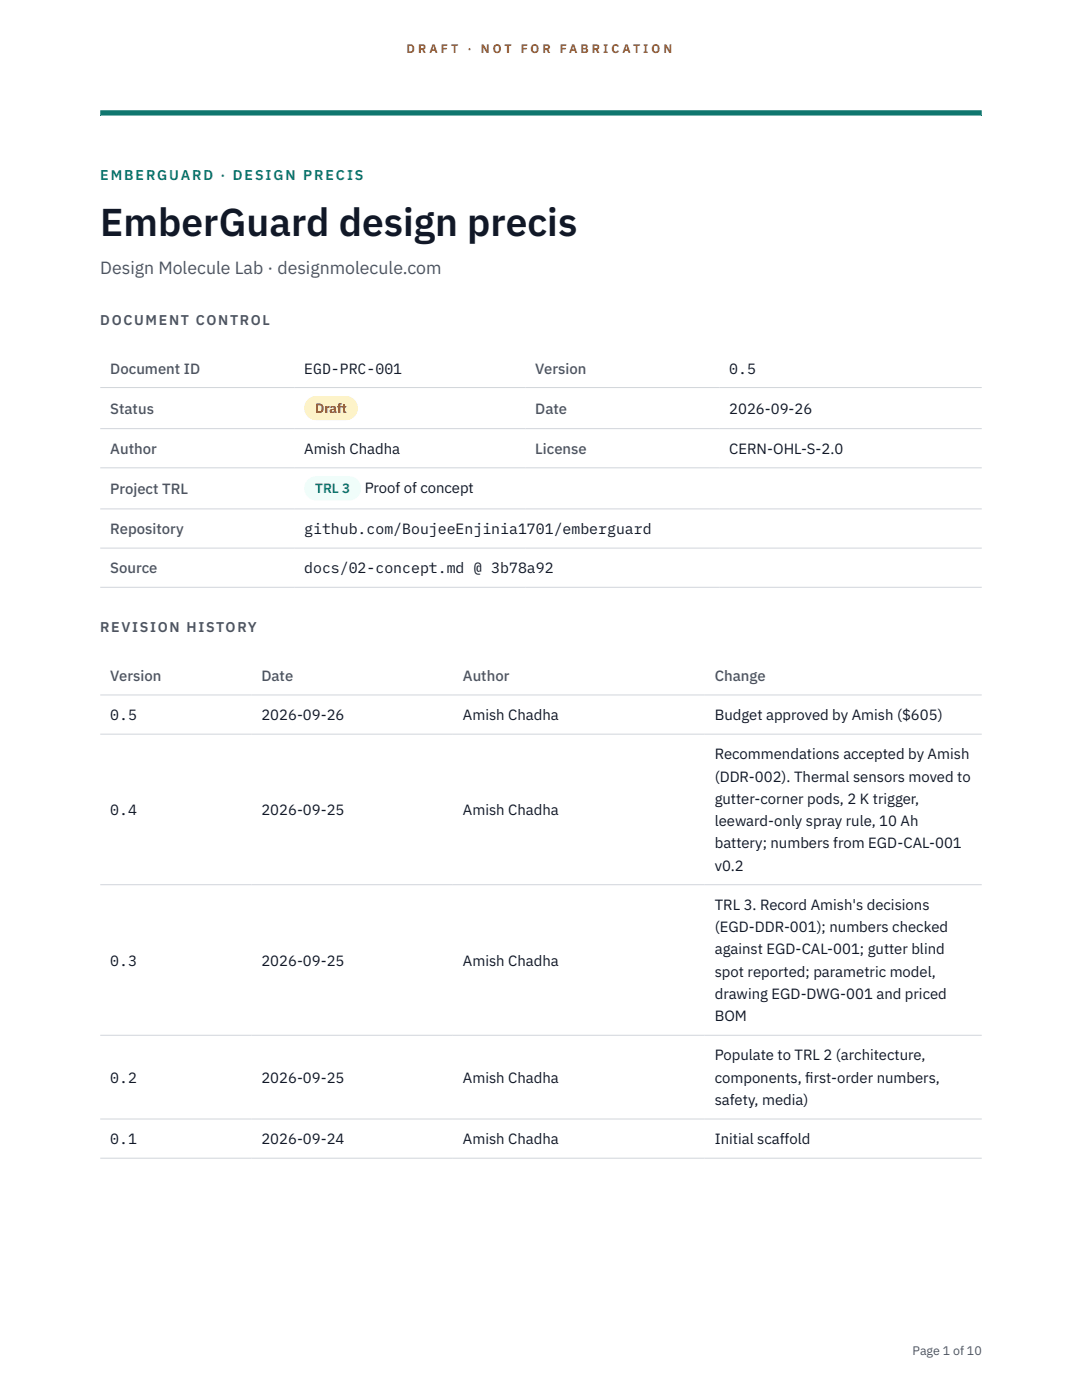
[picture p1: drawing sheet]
<svg xmlns="http://www.w3.org/2000/svg" width="216mm" height="279mm" viewBox="0 0 216 279" stroke-linecap="round" stroke-linejoin="round" font-family="sans-serif">
<defs><g id="words">
<text font-size="7.8" fill="#111827" x="20" y="47.1">EmberGuard design precis</text>
<text font-size="3.5" fill="#4b5563" x="20" y="54.6">Design Molecule Lab · designmolecule.com</text>
<g font-size="3" fill="#4b5563">
<text x="22" y="74.5">Document ID</text>
<text x="106.8" y="74.5">Version</text>
<text x="22" y="82.6">Status</text>
<text x="106.8" y="82.6">Date</text>
<text x="22" y="90.6">Author</text>
<text x="106.8" y="90.6">License</text>
<text x="22" y="98.6">Project TRL</text>
<text x="22" y="106.6">Repository</text>
<text x="22" y="114.4">Source</text>
<text x="22" y="135.9">Version</text>
<text x="52.2" y="135.9">Date</text>
<text x="92.4" y="135.9">Author</text>
<text x="142.6" y="135.9">Change</text>
</g>
<g font-size="3" fill="#111827">
<text x="60.7" y="74.5">EGD-PRC-001</text>
<text x="145.5" y="74.5">0.5</text>
<text x="145.5" y="82.6">2026-09-26</text>
<text x="60.7" y="90.6">Amish Chadha</text>
<text x="145.5" y="90.6">CERN-OHL-S-2.0</text>
<text x="72.8" y="98.5">Proof of concept</text>
<text x="60.7" y="106.6">github.com/BoujeeEnjinia1701/emberguard</text>
<text x="60.7" y="114.4">docs/02-concept.md @ 3b78a92</text>
<text x="22" y="143.7">0.5</text>
<text x="52.2" y="143.7">2026-09-26</text>
<text x="92.4" y="143.7">Amish Chadha</text>
<text x="142.6" y="143.7">Budget approved by Amish ($605)</text>
<text x="142.6" y="151.5">Recommendations accepted by Amish</text>
<text x="142.6" y="156">(DDR-002). Thermal sensors moved to</text>
<text x="142.6" y="160.4">gutter-corner pods, 2 K trigger,</text>
<text x="22" y="162.7">0.4</text>
<text x="52.2" y="162.7">2026-09-25</text>
<text x="92.4" y="162.7">Amish Chadha</text>
<text x="142.6" y="164.9">leeward-only spray rule, 10 Ah</text>
<text x="142.6" y="169.3">battery; numbers from EGD-CAL-001</text>
<text x="142.6" y="173.8">v0.2</text>
<text x="142.6" y="181.6">TRL 3. Record Amish's decisions</text>
<text x="142.6" y="186">(EGD-DDR-001); numbers checked</text>
<text x="142.6" y="190.5">against EGD-CAL-001; gutter blind</text>
<text x="22" y="192.7">0.3</text>
<text x="52.2" y="192.7">2026-09-25</text>
<text x="92.4" y="192.7">Amish Chadha</text>
<text x="142.6" y="194.9">spot reported; parametric model,</text>
<text x="142.6" y="199.4">drawing EGD-DWG-001 and priced</text>
<text x="142.6" y="203.8">BOM</text>
<text x="142.6" y="211.6">Populate to TRL 2 (architecture,</text>
<text x="22" y="216.1">0.2</text>
<text x="52.2" y="216.1">2026-09-25</text>
<text x="92.4" y="216.1">Amish Chadha</text>
<text x="142.6" y="216.1">components, f</text>
<text x="142.6" y="220.5">safety, media)</text>
<text x="160.7" y="216.1">irst-order numbers,</text>
<text x="22" y="228.3">0.1</text>
<text x="52.2" y="228.3">2026-09-24</text>
<text x="92.4" y="228.3">Amish Chadha</text>
<text x="142.6" y="228.3">Initial scaffold</text>
</g>
<text font-size="2.8" fill="#0f766e" x="20" y="36">EMBERGUARD · DESIGN PRECIS</text>
<g font-size="2.8" fill="#4b5563">
<text x="20" y="64.8">DOCUMENT CONTROL</text>
<text x="20" y="126.2">REVISION HISTORY</text>
</g>
<text font-size="2.7" fill="#92400e" x="62.9" y="82.5">Draft</text>
<text font-size="2.7" fill="#0f766e" x="62.9" y="98.5">TRL 3</text>
<g font-size="2.5" fill="#b45309">
<text x="81.1" y="10.5">D R A F T</text>
<text x="93.3" y="10.5">·</text>
<text x="95.9" y="10.5">N O T</text>
<text x="103.9" y="10.5">F O R</text>
<text x="111.7" y="10.5">F A B R I C A T I O N</text>
</g>
<text font-size="2.5" fill="#4b5563" x="182.1" y="270.3">Page 1 of 10</text>
</g></defs>
<path d="M20 23.1h175.9zM20 22h175.9v1.1h-175.9z" fill-rule="evenodd" fill="#0f766e"/>
<path d="M20 77.3h175.9M20 85.5h175.9M20 93.4h175.9M20 101.6h175.9M20 109.4h175.9M20 117.2h175.9M20 138.7h175.9M20 146.5h175.9M20 176.6h175.9M20 206.6h175.9M20 223.3h175.9M20 231.1h175.9" fill="none" stroke="#d1d5db" stroke-width=".2"/>
<path d="M60.7 79h10.7v4.9h-10.7z" fill="#fef3c7"/>
<path d="M60.7 95.1h11.4v4.8h-11.4z" fill="#f0fdfa"/>
<use href="#words"/>
</svg>
